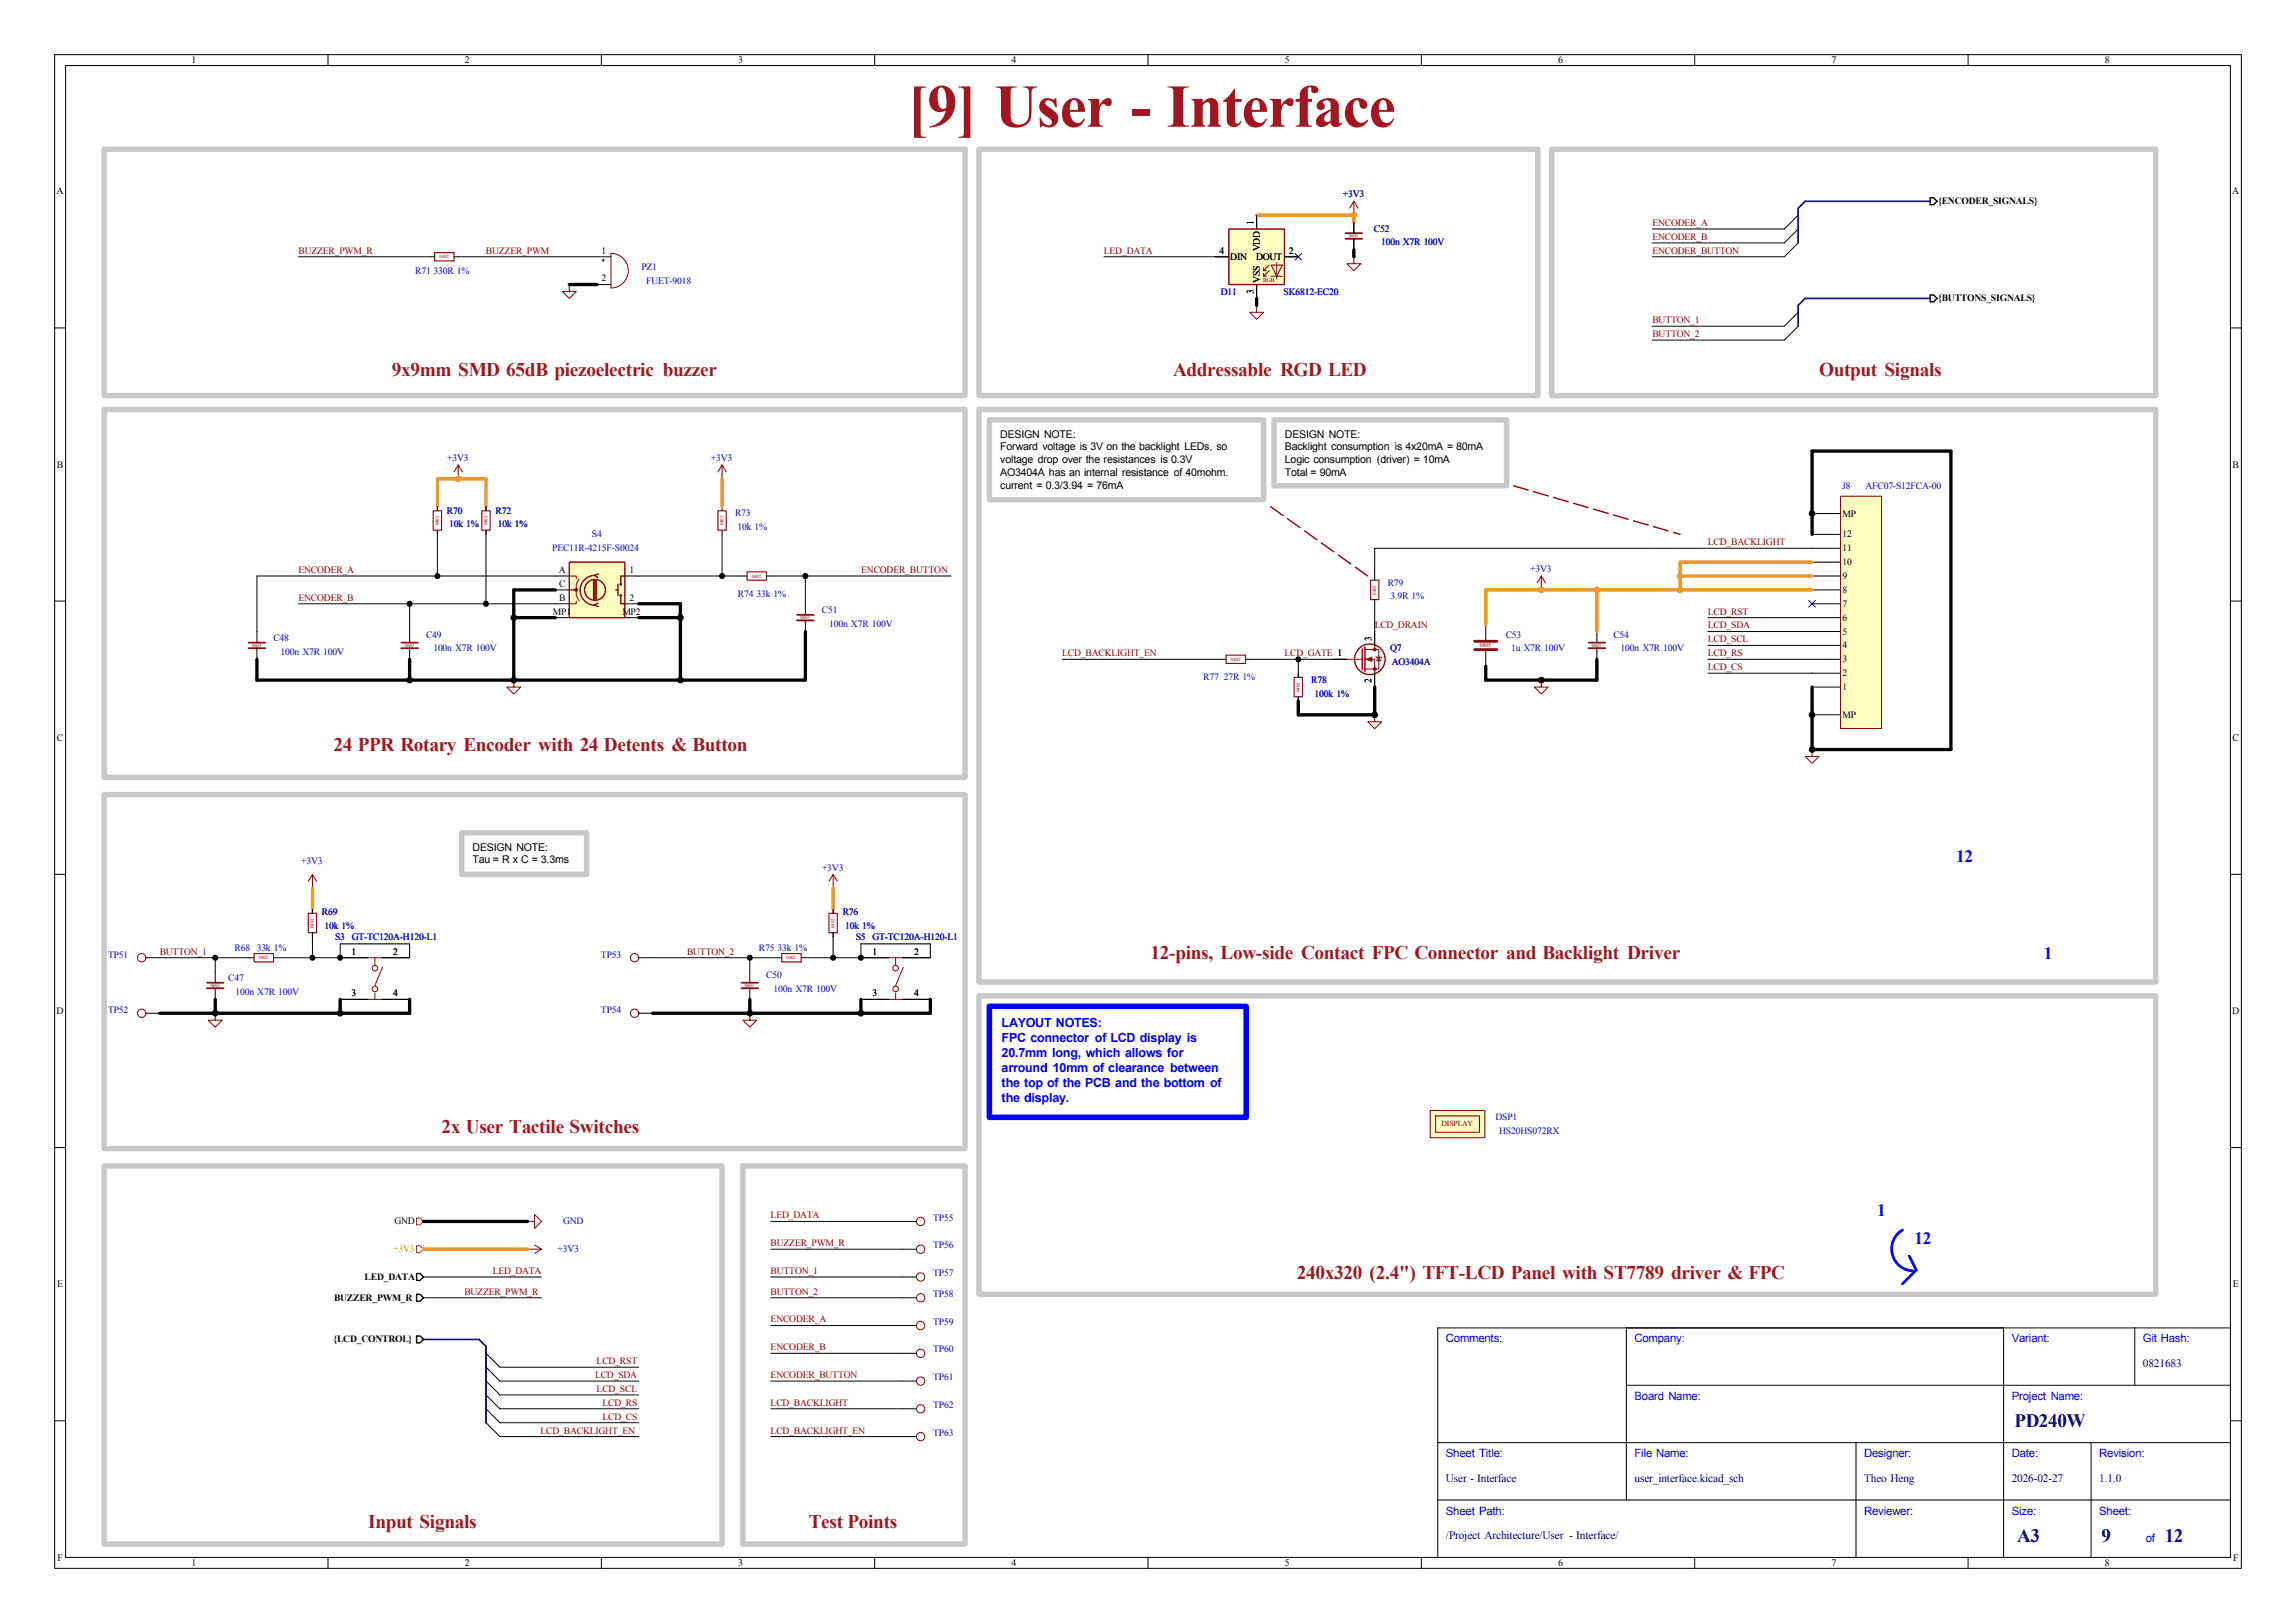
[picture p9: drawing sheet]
<svg xmlns="http://www.w3.org/2000/svg" width="420mm" height="297mm" viewBox="0 0 420 297" stroke-linecap="round" stroke-linejoin="round" font-family="sans-serif">
<defs><g id="words">
<text font-size="11.1" fill="#a21622" x="166" y="23.2">[9] User - Interface</text>
<g font-size="3.5" fill="#a21622">
<text x="71.7" y="68.9">9x9mm SMD 65dB piezoelectric buzzer</text>
<text x="214.6" y="68.9">Addressable RGD LED</text>
<text x="332.8" y="68.9">Output Signals</text>
<text x="61" y="137.5">24 PPR Rotary Encoder with 24 Detents &amp; Button</text>
<text x="210.4" y="175.6">12-pins, Low-side Contact FPC Connector and Backlight Driver</text>
<text x="80.8" y="207.3">2x User Tactile Switches</text>
<text x="237.2" y="234">240x320 (2.4&quot;) TFT-LCD Panel with ST7789 driver &amp; FPC</text>
<text x="67.3" y="279.7">Input Signals</text>
<text x="147.9" y="279.7">Test Points</text>
</g>
<g font-size="3.5" fill="#00007f">
<text x="368.5" y="261.1">PD240W</text>
<text x="369" y="282.1">A3</text>
<text x="384.4" y="282.1">9</text>
<text x="396" y="282.1">12</text>
</g>
<g font-size="3.2" fill="#0000c2">
<text x="357.8" y="157.7">12</text>
<text x="373.9" y="175.5">1</text>
<text x="343.4" y="222.5">1</text>
<text x="350.2" y="227.6">12</text>
</g>
<g font-size="2.3" fill="#00f">
<text x="183.2" y="187.9">LAYOUT NOTES:</text>
<text x="183.2" y="190.6">FPC connector of LCD display is</text>
<text x="183.2" y="193.4">20.7mm long, which allows for</text>
<text x="183.2" y="196.2">arround 10mm of clearance between</text>
<text x="183.2" y="199">the top of the PCB and the bottom of</text>
<text x="183.2" y="201.7">the display.</text>
</g>
<g font-size="2.1" fill="#00f">
<text x="264.5" y="245.7">Comments:</text>
<text x="299" y="245.7">Company:</text>
<text x="368" y="245.7">Variant:</text>
<text x="392" y="245.7">Git Hash:</text>
<text x="299" y="256.2">Board Name:</text>
<text x="368" y="256.2">Project Name:</text>
<text x="264.5" y="266.7">Sheet Title:</text>
<text x="299" y="266.7">File Name:</text>
<text x="341" y="266.7">Designer:</text>
<text x="368" y="266.7">Date:</text>
<text x="384" y="266.7">Revision:</text>
<text x="264.5" y="277.2">Sheet Path:</text>
<text x="341" y="277.2">Reviewer:</text>
<text x="368" y="277.2">Size:</text>
<text x="384" y="277.2">Sheet:</text>
<text x="392.5" y="282.2">of</text>
</g>
<g font-size="2.1" fill="#00007f">
<text x="392" y="250.2">0821683</text>
<text x="264.5" y="271.2">User - Interface</text>
<text x="299" y="271.2">user_interface.kicad_sch</text>
<text x="341" y="271.2">Theo Heng</text>
<text x="368" y="271.2">2026-02-27</text>
<text x="384" y="271.2">1.1.0</text>
<text x="264.5" y="281.7">/Project Architecture/User - Interface/</text>
</g>
<g font-size="1.9">
<text x="183" y="80.1">DESIGN NOTE:</text>
<text x="183" y="82.4">Forward voltage is 3V on the backlight LEDs, so</text>
<text x="235" y="80.1">DESIGN NOTE:</text>
<text x="235" y="82.4">Backlight consumption is 4x20mA = 80mA</text>
<text x="183" y="84.8">voltage drop over the resistances is 0.3V</text>
<text x="183" y="87.1">AO3404A has an internal resistance of 40mohm.</text>
<text x="183" y="89.5">current = 0.3/3.94 = 76mA</text>
<text x="235" y="84.8">Logic consumption (driver) = 10mA</text>
<text x="235" y="87.1">Total = 90mA</text>
<text x="86.5" y="155.6">DESIGN NOTE:</text>
<text x="86.5" y="158">Tau = R x C = 3.3ms</text>
</g>
<g font-size="1.8">
<text x="35" y="11.6">1</text>
<text x="85" y="11.6">2</text>
<text x="135" y="11.6">3</text>
<text x="185" y="11.6">4</text>
<text x="235" y="11.6">5</text>
<text x="285" y="11.6">6</text>
<text x="335" y="11.6">7</text>
<text x="385" y="11.6">8</text>
<text x="10.3" y="35.6">A</text>
<text x="408.3" y="35.6">A</text>
<text x="229.3" y="41.1" transform="rotate(-90 229.3 41.1)">1</text>
<text x="354.5" y="37.4">{ENCODER_SIGNALS}</text>
<text x="110" y="46.4">1</text>
<text x="223.1" y="46.4">4</text>
<text x="225" y="47.5">DIN</text>
<text x="229.8" y="47.5">DOUT</text>
<text x="230.4" y="46" transform="rotate(-90 230.4 46)">VDD</text>
<text x="235.8" y="46.4">2</text>
<text x="110" y="51.5">2</text>
<text x="229.3" y="53.8" transform="rotate(-90 229.3 53.8)">3</text>
<text x="230.4" y="51.8" transform="rotate(-90 230.4 51.8)">VSS</text>
<text x="354.5" y="55.2">{BUTTONS_SIGNALS}</text>
<text x="10.4" y="85.6">B</text>
<text x="408.4" y="85.6">B</text>
<text x="337.1" y="94.5">MP</text>
<text x="337.1" y="100.9">11</text>
<text x="337.1" y="98.3">12</text>
<text x="102.2" y="104.8">A</text>
<text x="102.3" y="107.4">C</text>
<text x="115.1" y="104.8">1</text>
<text x="337.1" y="106">9</text>
<text x="337.1" y="103.4">10</text>
<text x="101.1" y="112.5">MP1</text>
<text x="102.3" y="109.9">B</text>
<text x="113.8" y="112.5">MP2</text>
<text x="115.1" y="109.9">2</text>
<text x="337.1" y="113.6">6</text>
<text x="337.1" y="111">7</text>
<text x="337.1" y="108.5">8</text>
<text x="250.9" y="117.3" transform="rotate(-90 250.9 117.3)">3</text>
<text x="337.1" y="118.7">4</text>
<text x="337.1" y="116.1">5</text>
<text x="244.7" y="120.1">1</text>
<text x="250.9" y="124.9" transform="rotate(-90 250.9 124.9)">2</text>
<text x="337.1" y="123.7">2</text>
<text x="337.1" y="121.2">3</text>
<text x="337.1" y="126.3">1</text>
<text x="337.1" y="131.4">MP</text>
<text x="10.4" y="135.6">C</text>
<text x="408.4" y="135.6">C</text>
<text x="64.3" y="174.7">1</text>
<text x="71.9" y="174.7">2</text>
<text x="159.6" y="174.7">1</text>
<text x="167.2" y="174.7">2</text>
<text x="10.3" y="185.6">D</text>
<text x="64.3" y="182.3">3</text>
<text x="71.9" y="182.3">4</text>
<text x="159.6" y="182.3">3</text>
<text x="167.2" y="182.3">4</text>
<text x="408.3" y="185.6">D</text>
<text x="72.2" y="224.1">GND</text>
<text x="10.4" y="235.6">E</text>
<text x="61.1" y="238">BUZZER_PWM_R</text>
<text x="66.7" y="234.2">LED_DATA</text>
<text x="408.4" y="235.6">E</text>
<text x="61" y="245.7">{LCD_CONTROL}</text>
<text x="10.5" y="285.6">F</text>
<text x="35" y="286.6">1</text>
<text x="85" y="286.6">2</text>
<text x="135" y="286.6">3</text>
<text x="185" y="286.6">4</text>
<text x="235" y="286.6">5</text>
<text x="285" y="286.6">6</text>
<text x="335" y="286.6">7</text>
<text x="385" y="286.6">8</text>
<text x="408.5" y="285.6">F</text>
</g>
<g font-size="1.8" fill="#0000c2">
<text x="245.6" y="36.1">+3V3</text>
<text x="251.3" y="42.4">C52</text>
<text x="252.6" y="44.9">100n X7R 100V</text>
<text x="75.9" y="50.2">R71</text>
<text x="79.3" y="50.2">330R 1%</text>
<text x="117.3" y="49.4">PZ1</text>
<text x="118.2" y="51.9">FUET-9018</text>
<text x="223.3" y="53.9">D11</text>
<text x="234.8" y="53.9">SK6812-EC20</text>
<text x="81.8" y="84.4">+3V3</text>
<text x="130" y="84.4">+3V3</text>
<text x="337" y="89.5">J8</text>
<text x="341.2" y="89.5">AFC07-S12FCA-00</text>
<text x="81.8" y="94">R70</text>
<text x="90.6" y="94">R72</text>
<text x="134.5" y="94.4">R73</text>
<text x="82.2" y="96.5">10k 1%</text>
<text x="91.1" y="96.5">10k 1%</text>
<text x="101" y="100.9">PEC11R-4215F-S0024</text>
<text x="108.3" y="98.3">S4</text>
<text x="134.9" y="97">10k 1%</text>
<text x="253.8" y="107.1">R79</text>
<text x="279.9" y="104.7">+3V3</text>
<text x="135" y="109.2">R74</text>
<text x="138.4" y="109.2">33k 1%</text>
<text x="150.3" y="112.2">C51</text>
<text x="254.3" y="109.7">3.9R 1%</text>
<text x="50" y="117.3">C48</text>
<text x="51.3" y="119.8">100n X7R 100V</text>
<text x="77.9" y="116.7">C49</text>
<text x="79.3" y="119.2">100n X7R 100V</text>
<text x="151.7" y="114.8">100n X7R 100V</text>
<text x="254.3" y="119.2">Q7</text>
<text x="275.4" y="116.7">C53</text>
<text x="276.4" y="119.2">1u X7R 100V</text>
<text x="295.1" y="116.7">C54</text>
<text x="296.4" y="119.2">100n X7R 100V</text>
<text x="220.1" y="124.5">R77</text>
<text x="223.8" y="124.5">27R 1%</text>
<text x="239.9" y="124.9">R78</text>
<text x="254.6" y="121.8">AO3404A</text>
<text x="240.5" y="127.5">100k 1%</text>
<text x="55.1" y="158">+3V3</text>
<text x="150.4" y="159.3">+3V3</text>
<text x="58.9" y="167.5">R69</text>
<text x="154.1" y="167.5">R76</text>
<text x="59.3" y="170">10k 1%</text>
<text x="61.3" y="172">S3 GT-TC120A-H120-L1</text>
<text x="154.6" y="170">10k 1%</text>
<text x="156.5" y="172">S5 GT-TC120A-H120-L1</text>
<text x="19.8" y="175.3">TP51</text>
<text x="41.7" y="179.5">C47</text>
<text x="42.9" y="174">R68</text>
<text x="47" y="174">33k 1%</text>
<text x="109.9" y="175.3">TP53</text>
<text x="138.8" y="174">R75</text>
<text x="140.2" y="178.9">C50</text>
<text x="142.2" y="174">33k 1%</text>
<text x="19.8" y="185.4">TP52</text>
<text x="43.1" y="182.1">100n X7R 100V</text>
<text x="109.9" y="185.4">TP54</text>
<text x="141.5" y="181.4">100n X7R 100V</text>
<text x="273.6" y="205">DSP1</text>
<text x="274.2" y="207.5">HS20HS072RX</text>
<text x="103" y="224.1">GND</text>
<text x="170.7" y="223.4">TP55</text>
<text x="102" y="229.2">+3V3</text>
<text x="170.7" y="233.5">TP57</text>
<text x="170.7" y="228.4">TP56</text>
<text x="170.7" y="237.3">TP58</text>
<text x="170.7" y="242.4">TP59</text>
<text x="170.7" y="247.5">TP60</text>
<text x="170.7" y="252.6">TP61</text>
<text x="170.7" y="257.6">TP62</text>
<text x="170.7" y="262.7">TP63</text>
</g>
<g font-size="1.8" fill="#840000">
<text x="302.3" y="41.3">ENCODER_A</text>
<text x="54.6" y="46.4">BUZZER_PWM_R</text>
<text x="88.9" y="46.4">BUZZER_PWM</text>
<text x="201.9" y="46.4">LED_DATA</text>
<text x="302.3" y="43.9">ENCODER_B</text>
<text x="302.3" y="46.4">ENCODER_BUTTON</text>
<text x="302.3" y="59.1">BUTTON_1</text>
<text x="302.3" y="61.7">BUTTON_2</text>
<text x="312.4" y="99.8">LCD_BACKLIGHT</text>
<text x="54.6" y="104.8">ENCODER_A</text>
<text x="157.5" y="104.8">ENCODER_BUTTON</text>
<text x="54.6" y="109.9">ENCODER_B</text>
<text x="312.4" y="112.5">LCD_RST</text>
<text x="251.5" y="115">LCD_DRAIN</text>
<text x="312.4" y="117.5">LCD_SCL</text>
<text x="312.4" y="115">LCD_SDA</text>
<text x="194.3" y="120.1">LCD_BACKLIGHT_EN</text>
<text x="234.9" y="120.1">LCD_GATE 1</text>
<text x="312.4" y="122.6">LCD_CS</text>
<text x="312.4" y="120.1">LCD_RS</text>
<text x="29.2" y="174.7">BUTTON_1</text>
<text x="125.7" y="174.7">BUTTON_2</text>
<text x="141" y="223">LED_DATA</text>
<text x="90.1" y="233.1">LED_DATA</text>
<text x="141" y="233.1">BUTTON_1</text>
<text x="141" y="228">BUZZER_PWM_R</text>
<text x="84.9" y="236.9">BUZZER_PWM_R</text>
<text x="141" y="236.9">BUTTON_2</text>
<text x="141" y="242">ENCODER_A</text>
<text x="109.1" y="249.6">LCD_RST</text>
<text x="141" y="247.1">ENCODER_B</text>
<text x="108.8" y="252.2">LCD_SDA</text>
<text x="109.1" y="254.7">LCD_SCL</text>
<text x="110.2" y="257.2">LCD_RS</text>
<text x="141" y="252.2">ENCODER_BUTTON</text>
<text x="141" y="257.2">LCD_BACKLIGHT</text>
<text x="98.9" y="262.3">LCD_BACKLIGHT_EN</text>
<text x="110.2" y="259.8">LCD_CS</text>
<text x="141" y="262.3">LCD_BACKLIGHT_EN</text>
</g>
<text font-size="1.8" fill="#f90" x="71.9" y="229.2">+3V3</text>
<text font-size="1.4" fill="#840000" x="263.7" y="206.1">DISPLAY</text>
<g font-size="1.1" fill="#840000">
<text x="231.1" y="51.5">RGB</text>
<text x="270.7" y="118.4">0805</text>
</g>
<g font-size=".9" fill="#840000">
<text x="80.4" y="47.3">0402</text>
<text x="246.8" y="43.5">0603</text>
<text x="80.3" y="96.1" transform="rotate(-90 80.3 96.1)">0402</text>
<text x="89.2" y="96.1" transform="rotate(-90 89.2 96.1)">0402</text>
<text x="132.4" y="96.1" transform="rotate(-90 132.4 96.1)">0402</text>
<text x="137.5" y="105.7">0402</text>
<text x="146.4" y="113.3">0603</text>
<text x="251.7" y="108.8" transform="rotate(-90 251.7 108.8)">0402</text>
<text x="46.1" y="118.4">0603</text>
<text x="74" y="118.4">0603</text>
<text x="291.2" y="118.4">0603</text>
<text x="225.2" y="120.9">0402</text>
<text x="237.8" y="126.6" transform="rotate(-90 237.8 126.6)">0402</text>
<text x="57.4" y="169.8" transform="rotate(-90 57.4 169.8)">0402</text>
<text x="152.7" y="169.8" transform="rotate(-90 152.7 169.8)">0402</text>
<text x="47.4" y="175.5">0402</text>
<text x="143.9" y="175.5">0402</text>
<text x="38.5" y="180.6">0603</text>
<text x="136.3" y="180.6">0603</text>
</g>
</g></defs>
<g fill="none" stroke="#000" stroke-width=".18">
<path d="M10 10h400v277h-400zM12 12h396v273h-396zM60 10v2M110 10v2M160 10v2M210 10v2M260 10v2M310 10v2M360 10v2M247.6 39.4h.1M247.6 40.6v2.1M247.6 43.7v2"/>
<path d="M10 60h2M408 60h2M10 110h2M408 110h2M281.9 124.5h.1M10 160h2M408 160h2M26.7 175.3h2.5M39.4 177.8v2M45.7 175.3h.8M50 175.3h.8M57.1 162.6h.1"/>
<path d="M57.1 166.4v.7M57.1 170.7v.8M62.2 175.3h5.1M69.8 175.3h5.1M116.8 175.3h2.6M142.2 175.3h.8M146.6 175.3h.7M152.4 162.6h.1M152.4 166.4v.7M152.4 170.7v.8M26.7 185.4h2.5M39.4 185.4h.1"/>
<path d="M39.4 180.8v2.1M62.2 182.9h5.1M69.8 182.9h5.1M116.8 185.4h2.6M10 210h2M408 210h2M165.1 237.5h2.5M165.1 233.7h2.5M165.1 228.6h2.5M165.1 223.5h2.5M165.1 252.7h2.5M165.1 247.6h2.5"/>
<path d="M165.1 257.8h2.5M165.1 242.6h2.5M297.5 253.5h110.5M297.5 243v31.5M366.5 243v42M390.5 243v10.5M408 243h-145v42M10 260h2M165.1 262.9h2.5M263 274.5h145M263 264h145M339.5 264v21"/>
<path d="M382.5 264v21M408 260h2M60 285v2M110 285v2M160 285v2M210 285v2M260 285v2M310 285v2M360 285v2"/>
</g>
<g fill="none" stroke="#840000" stroke-width=".18">
<path d="M247.6 36.8l-.7 1.3M247.6 36.8l.8 1.3M247.6 36.8v2.6M281.9 124.5v1.2h1.3l-1.3 1.3-1.2-1.3h1.2M57.1 160l-.7 1.3M57.1 160l.8 1.3M57.1 160v2.6M67.3 175.3h2.5M68.6 175.3v1.2M70 177l-1.4 3.3M152.4 160l-.8 1.3M152.4 160l.8 1.3"/>
<path d="M152.4 160v2.6M39.4 185.4v1.3h1.2l-1.2 1.3-1.3-1.3h1.3M67.3 182.9h2.5M68.6 181.7v1.2"/>
<circle cx="25.9" cy="175.3" r=".76"/>
<circle cx="68.6" cy="177.2" r=".51"/>
<circle cx="116.1" cy="175.3" r=".76"/>
<circle cx="25.9" cy="185.4" r=".76"/>
<circle cx="68.6" cy="181" r=".51"/>
<circle cx="116.1" cy="185.4" r=".76"/>
<circle cx="168.4" cy="237.5" r=".76"/>
<circle cx="168.4" cy="223.5" r=".76"/>
<circle cx="168.4" cy="233.7" r=".76"/>
<circle cx="168.4" cy="228.6" r=".76"/>
<circle cx="168.4" cy="257.8" r=".76"/>
<circle cx="168.4" cy="242.6" r=".76"/>
<circle cx="168.4" cy="252.7" r=".76"/>
<circle cx="168.4" cy="247.6" r=".76"/>
<circle cx="168.4" cy="262.9" r=".76"/>
</g>
<path d="M46.5 174.5h3.5v1.5h-3.5zM56.4 167.1h1.5v3.6h-1.5zM143 174.5h3.6v1.5h-3.6zM151.6 167.1h1.6v3.6h-1.6z" fill="none" stroke="#840000" stroke-width=".2"/>
<path d="M246.1 42.7h3.1M37.8 179.8h3.1" fill="none" stroke="#840000" stroke-width=".3"/>
<path d="M246.1 43.7h3.1M37.8 180.8h3.1" fill="none" stroke="#840000" stroke-width=".33"/>
<path d="M224.8 41.9h10.1v10.2h-10.1z" fill="#ffffc2"/>
<g fill="none" stroke="#840000" stroke-width=".18">
<path d="M229.9 55.9v1.3h1.2l-1.2 1.2-1.3-1.2h1.3M231.1 49.5h.5M231.1 50.5h.5M232.2 48.5l-1.1 1v-.5M232.2 49.5l-1.1 1v-.5M232.5 48.5h2.1l-1 2zM232.5 50.5h2.1M233.6 48v3.1M247.6 47v1.3h1.3l-1.3 1.2-1.2-1.2h1.2M249.7 118.9h2.5v3.5h-2.5M251.5 118.1v.8M281.9 105.4l-.7 1.3"/>
<path d="M281.9 105.4l.8 1.3M281.9 105.4v2.6M246.4 120.7h2.8M249.7 120.7h1.8v2.5M251.7 120.1l.1 .2h.8l.1 .1M252.2 120.3l.4 .6h-.8zM331.5 137.2v1.2h1.2l-1.2 1.3-1.3-1.3h1.3"/>
</g>
<g fill="none" stroke="#840000" stroke-width=".25">
<path d="M224.8 41.9h10.1v10.2h-10.1zM249.2 118.7v3.9M249.7 118.4v4.5"/>
<circle cx="250.6" cy="120.6" r="2.79"/>
</g>
<g fill="none" stroke="#000" stroke-width=".18">
<path d="M229.9 39.4v2.5M222.2 47h2.6M229.9 55.9h.1M229.9 52.1v2.5M234.9 47h2.6M247.6 47h.1M47 115.6v2M47 118.6v2.1M251.5 105.4v.8M251.5 109.7v.8M251.5 115.6v2.5M271.8 114.3v2.8"/>
<path d="M271.8 119.1v2.8M281.9 108h.1M292.1 115.6v2M292.1 118.6v2.1M243.8 120.7h2.6M251.5 123.2v2.5M331.5 137.2h.1"/>
</g>
<path d="M250.7 106.2h1.5v3.5h-1.5z" fill="none" stroke="#840000" stroke-width=".2"/>
<path d="M269.7 117.3h4.1M269.7 118.9h4.1" fill="none" stroke="#840000" stroke-width=".51"/>
<path d="M45.5 117.6h3M290.6 117.6h3" fill="none" stroke="#840000" stroke-width=".3"/>
<path d="M45.5 118.6h3M290.6 118.6h3" fill="none" stroke="#840000" stroke-width=".33"/>
<g fill="#840000" stroke="#840000" stroke-width=".18">
<path d="M249.9 120.7l1.1-.4v.7z"/>
<circle cx="251.5" cy="118.9" r=".25"/>
<circle cx="251.5" cy="122.4" r=".25"/>
</g>
<path d="M336.7 90.8h7.5v42.5h-7.5z" fill="#ffffc2"/>
<path d="M336.7 90.8h7.5v42.5h-7.5z" fill="none" stroke="#800000" stroke-width=".18"/>
<g fill="none" stroke="#000" stroke-width=".18">
<path d="M331.5 97.8h5M331.5 94h5M331.5 118.1h5M331.5 115.6h5M331.5 113h5M331.5 110.5h5M331.5 108h5M331.5 105.4h5M331.5 102.9h5M331.5 100.3h5M251.5 130.8h.1M331.5 125.7h5"/>
<path d="M331.5 123.2h5M331.5 120.7h5M331.5 130.8h5"/>
</g>
<path d="M251.5 130.8v1.3h1.2l-1.2 1.3-1.3-1.3h1.3" fill="none" stroke="#840000" stroke-width=".18"/>
<path d="M261.6 203.2h10v5h-10z" fill="#ffffc2"/>
<g fill="none" stroke="#840000" stroke-width=".18">
<path d="M104.1 52.1v1.2h1.3l-1.3 1.3-1.2-1.3h1.2M110.1 47.6h.5M110.4 47.4v.5M111.8 46.4a3.2 3.2 0 0 1 3.1 3.1 3.2 3.2 0 0 1-3.1 3.2zM132.1 85.1l-.8 1.3M132.1 85.1l.7 1.3M132.1 85.1v2.5M94 124.5v1.2h1.2l-1.2 1.3-1.3-1.3h1.3M162.6 175.3h2.5M163.8 175.3v1.2M165.2 177l-1.4 3.3M162.5 182.9h2.6"/>
<path d="M163.8 181.7v1.2M262.6 204.2h8v3h-8zM96.5 223.5h1.3v-1.3l1.3 1.3-1.3 1.3v-1.3M96.5 228.6h2.6M97.8 227.8l1.3 .8M99.1 228.6l-1.3 .8"/>
<circle cx="163.8" cy="177.2" r=".51"/>
<circle cx="163.8" cy="181" r=".51"/>
</g>
<path d="M261.6 203.2h10v5h-10z" fill="none" stroke="#800000" stroke-width=".18"/>
<g fill="none" stroke="#000" stroke-width=".18">
<path d="M104.1 52.1h.1M109.2 47h2.6M109.2 52.1h2.6M132.1 87.6h.1M147.3 110.5v2M147.3 113.5v2.1M94 124.5h.1M223.5 120.7h.8M227.8 120.7h.8M237.5 123.2v.8M237.5 127.5v.8M157.5 175.3h5.1"/>
<path d="M165.1 175.3h5.1M157.5 182.9h5.1M165.1 182.9h5.1M96.5 223.5h.1M96.5 228.6h.1"/>
</g>
<path d="M224.3 119.9h3.5v1.5h-3.5zM236.7 124h1.6v3.5h-1.6z" fill="none" stroke="#840000" stroke-width=".2"/>
<path d="M145.8 112.5h3" fill="none" stroke="#840000" stroke-width=".3"/>
<path d="M145.8 113.5h3" fill="none" stroke="#840000" stroke-width=".33"/>
<path d="M104.1 102.9h10.2v10.1h-10.2z" fill="#ffffc2"/>
<g fill="none" stroke="#840000" stroke-width=".25">
<path d="M104.1 102.9h10.2v10.1h-10.2zM108.6 106.2v3.5M108.8 105.3a2.73 2.73 0 0 0-2.7 2.7 2.73 2.73 0 0 0 2.7 2.7M108.8 106.2v3.5M109.1 106.2v3.5M109.3 110.4l-.6 .3 .8 .3M109.5 105l-.8 .3 .6 .4M112.6 108h.4M113 106.9v2.1M113.5 109v1.5h.8M114.3 105.4h-.8v1.5"/>
<circle cx="108.8" cy="108" r="1.9"/>
<circle cx="113.5" cy="106.9" r=".13"/>
<circle cx="113.5" cy="109" r=".13"/>
</g>
<path d="M83.8 85.1l-.7 1.3M83.8 85.1l.8 1.3M83.8 85.1v2.5M104.1 105.4h1.3v.5M104.1 108h1.3v1l.5 1M105.4 110v.5h-1.3M105.9 105.9l-.5 1v1.1h-.5M137.2 185.4v1.3h1.2l-1.2 1.3-1.3-1.3h1.3" fill="none" stroke="#840000" stroke-width=".18"/>
<circle cx="105.4" cy="107.9" r=".25" fill="#840000" stroke="#840000" stroke-width=".18"/>
<g fill="none" stroke="#000" stroke-width=".18">
<path d="M229.9 39.4v2.5M247.6 39.4h.1M328.9 39.4l-2.5 2.5h-24.1M54.6 47h24.9M83.1 47h26.1M201.9 47h22.9M229.9 52.1v2.5M234.9 47h2.6M247.6 47h.1M247.6 40.6v2.1M247.6 43.7v2M328.9 44.5l-2.5 2.5h-24.1"/>
<path d="M328.9 41.9l-2.5 2.6h-24.1M328.9 57.2l-2.5 2.5h-24.1M328.9 59.7l-2.5 2.5h-24.1M80 92.7v.8M80 97v8.4M83.8 87.6h.1M88.9 92.7v.8M88.9 97v13.5M132.1 92.7v.8M132.1 97v8.4M54.6 110.5h49.5M74.9 110.5v7.1"/>
<path d="M74.9 118.6v2.1M101.6 108h2.5M101.6 113h2.5M104.1 105.4h-57.1v10.2M114.3 105.4h22.4M114.3 110.5h2.5M114.3 113h2.5M140.2 105.4h33.8M147.3 105.4v5.1M251.5 110.5v7.6M312.4 113h19.1M312.4 115.6h19.1"/>
<path d="M312.4 118.1h19.1M331.5 100.3h-80v5.1M194.3 120.7h29.2M228.6 120.7h17.8M237.5 120.7v3.3M237.5 127.5v.8M251.5 123.2v2.5M312.4 120.7h19.1M312.4 123.2h19.1M29.2 175.3h16.5M39.4 175.3v2.5M50.8 175.3h16.5"/>
<path d="M57.1 166.4v.7M57.1 170.7v4.6M62.2 175.3v-2.6h12.7v2.6h-5.1M119.4 175.3h22.8M137.2 175.3v4.5M147.3 175.3h15.3M152.4 166.4v.7M152.4 170.7v4.6M157.5 175.3v-2.6h12.7v2.6h-5.1M62.2 182.9h5.1M69.8 182.9h5.1M137.2 185.4h.1"/>
<path d="M137.2 180.8v2.1M157.5 182.9h5.1M165.1 182.9h5.1M77.5 237.5h21.6M77.5 233.7h21.6M141 228.6h24.1M141 237.5h24.1M141 233.7h24.1M141 223.5h24.1M88.9 250.2l2.5 2.5h25.4M88.9 255.3l2.5 2.5h25.4M88.9 252.7l2.5 2.6h25.4"/>
<path d="M88.9 247.6l2.5 2.6h25.4M88.9 257.8l2.5 2.5h25.4M141 252.7h24.1M141 257.8h24.1M141 247.6h24.1M141 242.6h24.1M88.9 260.3l2.5 2.6h25.4M141 262.9h24.1"/>
</g>
<path d="M79.5 46.2h3.6v1.6h-3.6zM79.2 93.5h1.6v3.5h-1.6zM88.1 93.5h1.6v3.5h-1.6zM131.3 93.5h1.5v3.5h-1.5zM136.7 104.6h3.5v1.6h-3.5z" fill="none" stroke="#840000" stroke-width=".2"/>
<path d="M73.4 117.6h3.1M135.6 179.8h3.1" fill="none" stroke="#840000" stroke-width=".3"/>
<path d="M73.4 118.6h3.1M135.6 180.8h3.1" fill="none" stroke="#840000" stroke-width=".33"/>
<path d="M353.1 36.2h.6l.6 .6-.6 .7h-.6zM353.1 54h.6l.6 .6-.6 .6h-.6zM76.2 236.9h.6l.7 .6-.7 .6h-.6zM76.2 233h.6l.7 .7-.7 .6h-.6zM76.2 244.5h.6l.7 .6-.7 .6h-.6z" fill="none" stroke="#000" stroke-width=".25"/>
<path d="M76.2 222.9h.6l.7 .6-.7 .7h-.6zM76.2 228h.6l.7 .6-.7 .6h-.6z" fill="none" stroke="#725600" stroke-width=".18"/>
<path d="M232.4 92.7l17.8 12.7M276.9 88.9l30.4 8.9" fill="none" stroke="#980000" stroke-width=".25" stroke-dasharray="2.8 1"/>
<path d="M348 225.1a4 4 0 0 0-1.9 4.4 4 4 0 0 0 3.8 3.1M349.2 229.9l1.3 2.5-2.5 2.5" fill="none" stroke="#00f" stroke-width=".51"/>
<path d="M353.1 36.8h-22.9l-1.3 1.3v6.4M353.1 54.6h-22.9l-1.3 1.3v3.8M77.5 245.1h10.1l1.3 1.3v13.9" fill="none" stroke="#000084" stroke-width=".3"/>
<path d="M229.9 39.4h17.7v1.2M80 92.7v-5.1h8.9v5.1M132.1 87.6v5.1M292.1 108v7.6M307.3 105.4h24.2M331.5 102.9h-24.2v5.1M331.5 108h-59.7v6.3M57.1 162.6v3.8M152.4 162.6v3.8M77.5 228.6h19" fill="none" stroke="#f90" stroke-width=".61"/>
<g fill="none" stroke="#000" stroke-width=".61">
<path d="M104.1 52.1h5.1M229.9 54.6v1.3M247.6 45.7v1.3M331.5 97.8v-15.2h25.4v54.6h-25.4v-11.5M94 113h7.6M101.6 108h-7.6v16.5M116.8 110.5h7.7v14M116.8 113h7.7M147.3 115.6v8.9h-100.3v-3.8M74.9 120.7v3.8M251.5 125.7v5.1h-14v-2.5M292.1 120.7v3.8h-20.3v-2.6"/>
<path d="M39.4 182.9v2.5M62.2 182.9v2.5M74.9 182.9v2.5h-45.7M137.2 182.9v2.5M157.5 182.9v2.5M170.2 182.9v2.5h-50.8M77.5 223.5h19"/>
</g>
<path d="M236.9 46.4l1.2 1.2M238.1 46.4l-1.2 1.2M330.9 109.9l1.2 1.2M332.1 109.9l-1.2 1.2" fill="none" stroke="#000084" stroke-width=".18"/>
<path d="M181 184.2h47v20.3h-47z" fill="none" stroke="#00f" stroke-width="1"/>
<path d="M19 27.3h157.5v45.1h-157.5zM179.1 27.3h102.2v45.1h-102.2zM283.8 27.3h110.5v45.1h-110.5zM19 74.9h157.5v67.3h-157.5zM179.1 74.9h215.2v104.8h-215.2zM181 76.8h50.1v14.6h-50.1zM233 76.8h42.6v12.1h-42.6zM19 145.4h157.5v64.8h-157.5zM84.5 152.4h22.8v7.6h-22.8zM179.1 182.2h215.2v54.7h-215.2zM19 213.4h113.1v69.2h-113.1zM135.9 213.4h40.6v69.2h-40.6z" fill="none" stroke="#c8c8c8" stroke-width="1"/>
<g fill="#f90" stroke="#f90" stroke-width=".18">
<circle cx="83.8" cy="87.6" r=".52"/>
<circle cx="307.3" cy="108" r=".52"/>
<circle cx="292.1" cy="108" r=".52"/>
<circle cx="307.3" cy="105.4" r=".52"/>
<circle cx="281.9" cy="108" r=".52"/>
<circle cx="247.7" cy="39.4" r=".52"/>
</g>
<g fill="#000" stroke="#000" stroke-width=".18">
<circle cx="331.5" cy="94" r=".52"/>
<circle cx="74.9" cy="110.5" r=".46"/>
<circle cx="80" cy="105.4" r=".46"/>
<circle cx="88.9" cy="110.5" r=".46"/>
<circle cx="94" cy="113" r=".52"/>
<circle cx="124.5" cy="113" r=".52"/>
<circle cx="132.1" cy="105.4" r=".46"/>
<circle cx="147.3" cy="105.4" r=".46"/>
<circle cx="74.9" cy="124.5" r=".52"/>
<circle cx="94" cy="124.5" r=".52"/>
<circle cx="124.5" cy="124.5" r=".52"/>
<circle cx="237.5" cy="120.7" r=".46"/>
<circle cx="251.5" cy="130.8" r=".52"/>
<circle cx="281.9" cy="124.5" r=".52"/>
<circle cx="331.5" cy="137.2" r=".52"/>
<circle cx="331.5" cy="130.8" r=".52"/>
<circle cx="39.4" cy="175.3" r=".46"/>
<circle cx="57.1" cy="175.3" r=".46"/>
<circle cx="62.2" cy="175.3" r=".46"/>
<circle cx="137.2" cy="175.3" r=".46"/>
<circle cx="152.4" cy="175.3" r=".46"/>
<circle cx="157.5" cy="175.3" r=".46"/>
<circle cx="39.4" cy="185.4" r=".52"/>
<circle cx="62.2" cy="185.4" r=".52"/>
<circle cx="137.2" cy="185.4" r=".52"/>
<circle cx="157.5" cy="185.4" r=".52"/>
</g>
<use href="#words"/>
</svg>
